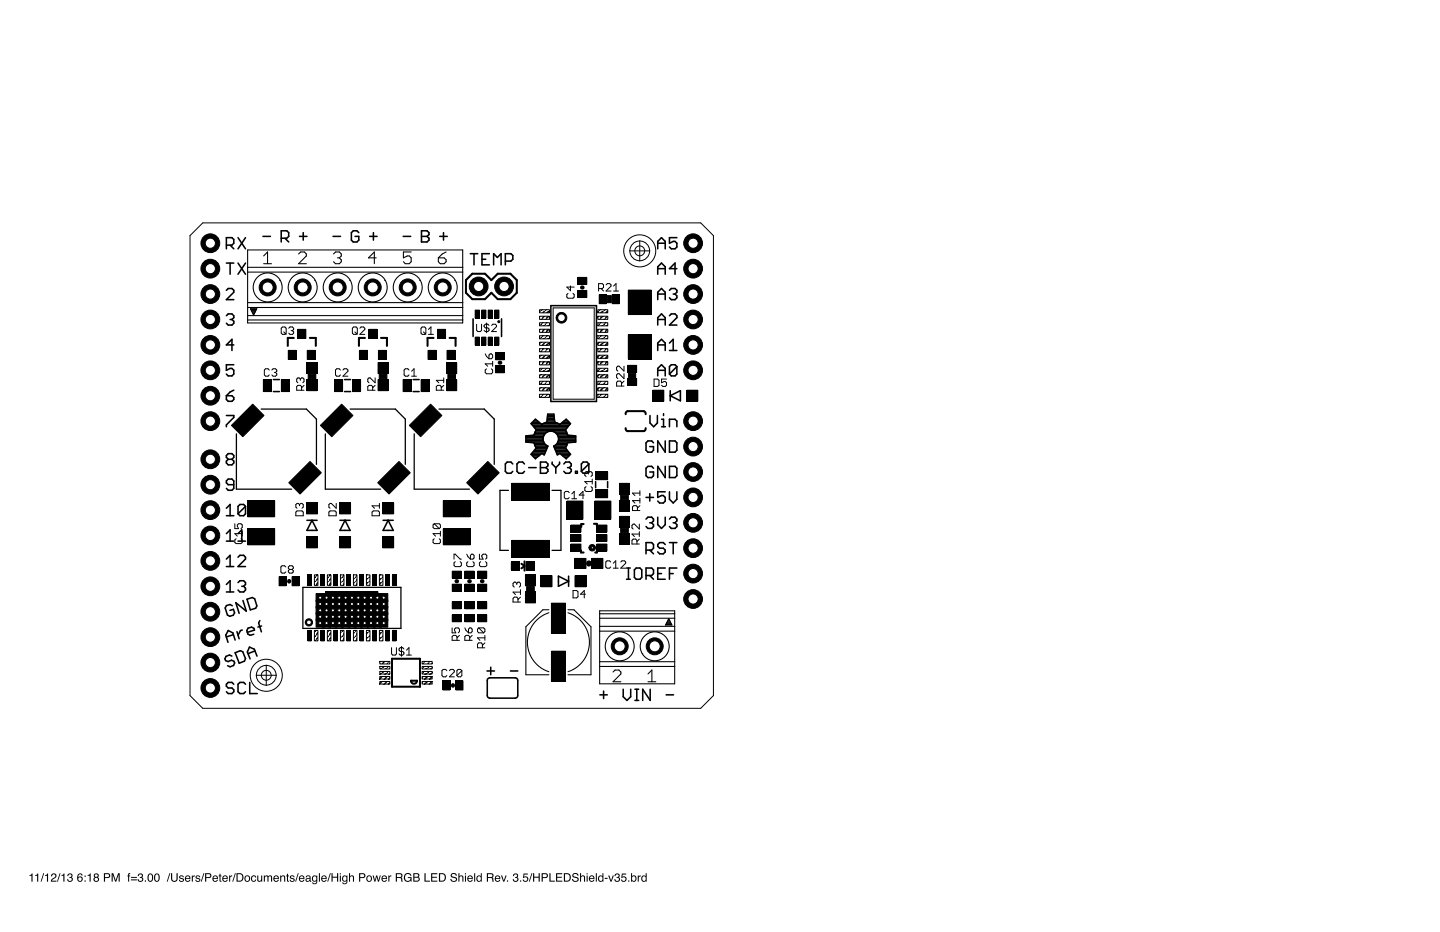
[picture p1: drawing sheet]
<svg xmlns="http://www.w3.org/2000/svg" width="432mm" height="279mm" viewBox="0 0 432 279" stroke-linecap="round" stroke-linejoin="round" font-family="sans-serif">
<path d="M8.8 262.3l1-.5v2.5h-.4v-1.7h-.6zM10.6 262.3l.9-.5v2.5h-.4v-1.7h-.5zM13 261.8h.2l-.8 2.5h-.2zM13.5 262.3l.9-.5v2.5h-.3v-1.7h-.6zM15.6 262a.85 .85 0 0 1 1.3 .4 .85 .85 0 0 1-.8 1.1l-.5 .5h1.3v.3h-1.7a2.08 2.08 0 0 1 1.4-1.5 .49 .49 0 0 0-.5-.7 .49 .49 0 0 0-.5 .6h-.3zM17.9 261.8h.3l-.8 2.5h-.3zM18.4 262.3l.9-.5v2.5h-.3v-1.7h-.6zM20.5 262a.71 .71 0 0 1 1-.1 .71 .71 0 0 1-.1 1.1 .82 .82 0 0 1-.1 1.4 .82 .82 0 0 1-1.2-.9h.4a.54 .54 0 0 0 .4 .7 .54 .54 0 0 0 .6-.6 .54 .54 0 0 0-.7-.4v-.3a.46 .46 0 0 0 .6-.3 .46 .46 0 0 0-.4-.6 .46 .46 0 0 0-.5 .5v.1h-.3zM23.5 262a.73 .73 0 0 1 .8-.2 .73 .73 0 0 1 .5 .7h-.3a.58 .58 0 0 0-.9-.3 .58 .58 0 0 0-.2 .8 .84 .84 0 0 1 1.4 .3 .84 .84 0 0 1-.7 1.2 .84 .84 0 0 1-.9-.9v-.9zM23.5 263.5a.53 .53 0 0 0 1 0 .53 .53 0 0 0-1 0zM25.3 262.5h.4v.4h-.4zM25.3 263.9h.4v.4h-.4zM26.3 262.3l.9-.5v2.5h-.3v-1.7h-.6zM28.4 262.5a.45 .45 0 0 0 .9 0 .45 .45 0 0 0-.9 0zM28.4 263.6a.51 .51 0 0 0 1 0 .51 .51 0 0 0-1 0zM28.3 262a.7 .7 0 0 1 1.1-.1 .7 .7 0 0 1-.1 1.1 .77 .77 0 0 1 .2 1.1 .77 .77 0 0 1-1.2 0 .77 .77 0 0 1 .1-1.1l-.3-.5zM31.2 261.8h1.1a.73 .73 0 0 1 .7 .7 .73 .73 0 0 1-.7 .7h-.8v1.1h-.3zM31.5 262.1v.8h.7a.45 .45 0 0 0 .5-.4 .45 .45 0 0 0-.5-.4zM33.5 261.8h.5l.7 2.1 .7-2.1h.5v2.5h-.3v-2.1l-.7 2.1h-.4l-.7-2.1v2.1h-.3zM38.5 261.9l.5-.2-.3 .5 .3 .5h-.3v1.6h-.3v-1.6h-.2zM39.3 262.9h1.8v.3h-1.8zM39.3 263.6h1.8v.3h-1.8zM41.6 262a.71 .71 0 0 1 1-.1 .71 .71 0 0 1 0 1.1 .82 .82 0 0 1-.2 1.4 .82 .82 0 0 1-1.2-.9h.4a.54 .54 0 0 0 .5 .7 .54 .54 0 0 0 .5-.6 .54 .54 0 0 0-.7-.4v-.3a.46 .46 0 0 0 .6-.3 .46 .46 0 0 0-.3-.6 .46 .46 0 0 0-.6 .5v.1h-.3zM43.4 263.9h.4v.4h-.4zM44.6 262a.99 .99 0 0 1 1.2 .2 .99 .99 0 0 1 .1 1.2 .89 .89 0 0 1-1 1 .89 .89 0 0 1-.7-1.3zM44.8 262.2l-.1 .2a1.07 1.07 0 0 0 .5 1.7 1.3 1.3 0 0 0-.1-2zM46.6 262a.99 .99 0 0 1 1.2 .2 .99 .99 0 0 1 .1 1.2 .89 .89 0 0 1-1 1 .89 .89 0 0 1-.7-1.3zM46.8 262.2l-.1 .2a1.07 1.07 0 0 0 .5 1.7 1.3 1.3 0 0 0-.1-2zM50.8 261.8h.3l-.8 2.5h-.3zM51.3 261.8h.3v1.5a.65 .65 0 0 0 .7 .8 .65 .65 0 0 0 .6-.8v-1.5h.4v1.4a1.01 1.01 0 0 1-1 1.2 1.01 1.01 0 0 1-1-1.2zM53.9 262.6a.74 .74 0 0 1 1.2 .4h-.3a.39 .39 0 0 0-.4-.3 .39 .39 0 0 0-.3 .3l.1 .2a.7 .7 0 0 1 1 .8 .7 .7 0 0 1-1.2 .3l-.3-.6h.3a.39 .39 0 0 0 .4 .5 .39 .39 0 0 0 .3-.6 .67 .67 0 0 1-.8-.2 .67 .67 0 0 1 0-.8zM55.7 262.7a.85 .85 0 0 1 1-.2 .85 .85 0 0 1 .4 1h-1.3a.53 .53 0 0 0 .4 .6 .53 .53 0 0 0 .6-.4h.3a.93 .93 0 0 1-1.4 .5 .93 .93 0 0 1 0-1.5zM55.9 262.8l-.1 .4h1l-.3-.5zM57.5 262.5h.3v.3l.6-.4v.4l-.5 .3-.1 1.2h-.3zM58.8 262.6a.74 .74 0 0 1 1.2 .4h-.3a.39 .39 0 0 0-.4-.3 .39 .39 0 0 0-.3 .3l.1 .2a.7 .7 0 0 1 1 .8 .7 .7 0 0 1-1.2 .3l-.3-.6h.3a.39 .39 0 0 0 .4 .5 .39 .39 0 0 0 .3-.6 .67 .67 0 0 1-.8-.2 .67 .67 0 0 1 0-.8zM61 261.8h.3l-.8 2.5h-.3zM61.5 261.8h1.1a.73 .73 0 0 1 .8 .7 .73 .73 0 0 1-.8 .7h-.8v1.1h-.3zM61.8 262.1v.8h.7a.45 .45 0 0 0 .5-.4 .45 .45 0 0 0-.5-.4zM63.9 262.7a.85 .85 0 0 1 1.1-.2 .85 .85 0 0 1 .4 1h-1.4a.53 .53 0 0 0 .4 .6 .53 .53 0 0 0 .6-.4h.3a.93 .93 0 0 1-1.4 .5 .93 .93 0 0 1 0-1.5zM64.2 262.8l-.2 .4h1.1l-.4-.5zM65.8 261.9h.3v.6h.3v.2h-.3v1.2l.3 .4-.6-.2v-1.4h-.2v-.2h.2zM66.9 262.7a.85 .85 0 0 1 1-.2 .85 .85 0 0 1 .4 1h-1.3a.53 .53 0 0 0 .4 .6 .53 .53 0 0 0 .6-.4h.3a.93 .93 0 0 1-1.4 .5 .93 .93 0 0 1 0-1.5zM67.1 262.8l-.1 .4h1l-.3-.5zM68.7 262.5h.3v.3l.6-.4v.4l-.6 .3v1.2h-.3zM70.5 261.8h.2l-.8 2.5h-.3zM71.3 262.1v1.9h.6a.99 .99 0 0 0 .8-1 .99 .99 0 0 0-.8-.9zM70.9 261.8h1a1.29 1.29 0 0 1 1.1 1.2 1.29 1.29 0 0 1-1.1 1.3h-1zM73.8 262.8a.66 .66 0 0 0-.2 .9 .66 .66 0 0 0 1 .2 .67 .67 0 0 0 .1-.9 .67 .67 0 0 0-.9-.2zM73.3 263.4a.95 .95 0 0 1 1.9 0 .95 .95 0 0 1-1.9 0zM75.5 262.7a.76 .76 0 0 1 .8-.3 .76 .76 0 0 1 .5 .7h-.3a.58 .58 0 0 0-.8-.2 .58 .58 0 0 0-.1 .9 .46 .46 0 0 0 .5 .3 .46 .46 0 0 0 .4-.4h.3a.87 .87 0 0 1-1.2 .5 .87 .87 0 0 1-.2-1.3zM77.1 262.5h.4v1.2a.47 .47 0 0 0 .6 .4 .47 .47 0 0 0 .2-.7v-.9h.3v1.8h-.3v-.3a.64 .64 0 0 1-.7 .3 .64 .64 0 0 1-.5-.6zM79.1 262.5h.3v.2a.6 .6 0 0 1 1.1 0 .62 .62 0 0 1 .7-.3 .62 .62 0 0 1 .4 .7v1.2h-.3v-1.3a.4 .4 0 0 0-.5-.3 .4 .4 0 0 0-.3 .5v1.1h-.3v-1.2a.42 .42 0 0 0-.5-.4 .42 .42 0 0 0-.3 .6v1h-.3zM82.2 262.7a.85 .85 0 0 1 1-.2 .85 .85 0 0 1 .4 1h-1.3a.53 .53 0 0 0 .4 .6 .53 .53 0 0 0 .6-.4h.3a.93 .93 0 0 1-1.4 .5 .93 .93 0 0 1 0-1.5zM82.4 262.8l-.1 .4h1l-.3-.5zM84 262.5h.3v.2a.66 .66 0 0 1 .8-.3 .66 .66 0 0 1 .4 .7v1.2h-.3v-1.2a.46 .46 0 0 0-.5-.4 .46 .46 0 0 0-.4 .6v1h-.3zM86 261.9h.4v.6h.3v.2h-.3v1.2l.3 .4-.6-.2-.1-1.4h-.2v-.2h.2zM87.1 262.6a.74 .74 0 0 1 1.2 .4h-.3a.39 .39 0 0 0-.4-.3 .39 .39 0 0 0-.3 .3l.1 .2a.7 .7 0 0 1 1 .8 .7 .7 0 0 1-1.2 .3l-.3-.6h.3a.39 .39 0 0 0 .4 .5 .39 .39 0 0 0 .3-.6 .67 .67 0 0 1-.8-.2 .67 .67 0 0 1 0-.8zM89.3 261.8h.3l-.8 2.5h-.3zM89.9 262.7a.85 .85 0 0 1 1-.2 .85 .85 0 0 1 .4 1h-1.4a.53 .53 0 0 0 .4 .6 .53 .53 0 0 0 .7-.4h.3a.93 .93 0 0 1-1.5 .5 .93 .93 0 0 1 .1-1.5zM90.1 262.8l-.1 .4h1l-.4-.5zM92 263.7a.44 .44 0 0 0 .5 .4 .44 .44 0 0 0 .3-.7zM91.8 262.7a.8 .8 0 0 1 1.3 .2v1.1l.2 .3h-.3l-.2-.2a.62 .62 0 0 1-1 .2 .62 .62 0 0 1 .4-1l.6-.2a.42 .42 0 0 0-.4-.4 .42 .42 0 0 0-.4 .3h-.3zM93.8 262.7l.5-.3 .6 .3v-.2h.2v1.7a.81 .81 0 0 1-.6 .9 .81 .81 0 0 1-.9-.6h.3a.53 .53 0 0 0 .7 .3 .53 .53 0 0 0 .2-.7 .84 .84 0 0 1-1.1 0 .84 .84 0 0 1-.1-1.2zM94 262.8a.61 .61 0 0 0-.1 .9 .61 .61 0 0 0 .9 .1 .62 .62 0 0 0 0-.8 .62 .62 0 0 0-.8-.2zM95.6 261.8h.3v2.5h-.3zM96.5 262.7a.85 .85 0 0 1 1.1-.2 .85 .85 0 0 1 .4 1h-1.4a.53 .53 0 0 0 .4 .6 .53 .53 0 0 0 .7-.4h.3a.93 .93 0 0 1-1.5 .5 .93 .93 0 0 1 0-1.5zM96.8 262.8l-.2 .4h1.1l-.4-.5zM98.9 261.8h.3l-.8 2.5h-.3zM99.4 261.8h.3v1h1.4v-1h.3v2.5h-.3v-1.2h-1.4v1.2h-.3zM101.9 262.5h.3v1.8h-.3zM101.9 261.8h.3v.3h-.3zM102.8 262.7l.5-.3 .6 .3v-.2h.3v1.7a.81 .81 0 0 1-.6 .9 .81 .81 0 0 1-1-.6h.3a.53 .53 0 0 0 .8 .3 .53 .53 0 0 0 .2-.7 .84 .84 0 0 1-1.2 0 .84 .84 0 0 1 0-1.2zM103 262.8a.61 .61 0 0 0-.1 .9 .61 .61 0 0 0 .9 .1 .62 .62 0 0 0 0-.8 .62 .62 0 0 0-.8-.2zM104.7 261.8h.3v.9a.65 .65 0 0 1 .7-.3 .65 .65 0 0 1 .5 .7v1.2h-.4v-1.2a.46 .46 0 0 0-.5-.4 .46 .46 0 0 0-.3 .6v1h-.3zM107.7 261.8h1.1a.73 .73 0 0 1 .8 .7 .73 .73 0 0 1-.8 .7h-.8v1.1h-.3zM108 262.1v.8h.7a.45 .45 0 0 0 .5-.4 .45 .45 0 0 0-.5-.4zM110.4 262.8a.66 .66 0 0 0-.2 .9 .66 .66 0 0 0 .9 .2 .67 .67 0 0 0 .1-.9 .67 .67 0 0 0-.8-.2zM109.8 263.4a.95 .95 0 0 1 1.9 0 .95 .95 0 0 1-1.9 0zM111.7 262.5h.4l.3 1.4 .4-1.4h.3l.4 1.4 .4-1.4h.3l-.6 1.8h-.3l-.4-1.4-.3 1.4h-.3zM114.6 262.7a.85 .85 0 0 1 1-.2 .85 .85 0 0 1 .5 1h-1.4a.53 .53 0 0 0 .4 .6 .53 .53 0 0 0 .6-.4h.3a.93 .93 0 0 1-1.4 .5 .93 .93 0 0 1 0-1.5zM114.9 262.8l-.2 .4h1l-.3-.5zM116.4 262.5h.3v.3l.6-.4v.4l-.5 .3v1.2h-.4zM119 262.1v.8h.8a.44 .44 0 0 0 .5-.4 .44 .44 0 0 0-.4-.4zM118.7 261.8h1.2a.69 .69 0 0 1 .8 .4 .69 .69 0 0 1-.4 .9l.3 .2 .2 1h-.4l-.2-.9-.4-.2h-.8v1.1h-.3zM121.4 262.1a1.13 1.13 0 0 1 2 .4h-.4a.88 .88 0 0 0-1.2-.4 .88 .88 0 0 0-.3 1.2 .81 .81 0 0 0 .8 .8 .81 .81 0 0 0 .8-.9h-.8v-.2h1.1v1.3h-.2l-.1-.3a1.27 1.27 0 0 1-1.8-.1 1.27 1.27 0 0 1 .1-1.8zM124.3 262.1v.7h.6a.41 .41 0 0 0 .5-.4 .41 .41 0 0 0-.5-.3zM124.3 263.1v.9h.7a.46 .46 0 0 0 .5-.5 .46 .46 0 0 0-.5-.4zM123.9 261.8h1.1a.63 .63 0 0 1 .7 .4 .63 .63 0 0 1-.3 .7 .72 .72 0 0 1 .5 .9 .72 .72 0 0 1-.9 .5h-1.1zM127.3 261.8h.3v2.2h1.3v.3h-1.6zM129.3 261.8h1.8v.3h-1.5v.8h1.4v.2h-1.4v.9h1.6v.3h-1.9zM132 262.1v1.9h.6a.99 .99 0 0 0 .8-1 .99 .99 0 0 0-.8-.9zM131.6 261.8h1a1.29 1.29 0 0 1 1.1 1.2 1.29 1.29 0 0 1-1.1 1.3h-1zM135.4 261.9a1 1 0 0 1 1.6 .6h-.3a.55 .55 0 0 0-.7-.5 .55 .55 0 0 0-.4 .7h.1a1.1 1.1 0 0 1 1.3 1.2 1.08 1.08 0 0 1-1.1 .5 1.08 1.08 0 0 1-.9-.9h.4a.63 .63 0 0 0 .7 .6 .63 .63 0 0 0 .5-.7l-.2-.1a1.04 1.04 0 0 1-1.2-1zM137.5 261.8h.3v.9a.65 .65 0 0 1 .7-.3 .65 .65 0 0 1 .5 .7v1.2h-.4v-1.2a.46 .46 0 0 0-.5-.4 .46 .46 0 0 0-.3 .6v1h-.3zM139.4 262.5h.3v1.8h-.3zM139.4 261.8h.3v.3h-.3zM140.3 262.7a.85 .85 0 0 1 1.1-.2 .85 .85 0 0 1 .4 1h-1.4a.53 .53 0 0 0 .4 .6 .53 .53 0 0 0 .7-.4h.3a.93 .93 0 0 1-1.5 .5 .93 .93 0 0 1 0-1.5zM140.6 262.8l-.2 .4h1.1l-.4-.5zM142.2 261.8h.3v2.5h-.3zM143.3 262.9a.62 .62 0 0 0-.1 .9 .62 .62 0 0 0 .9 0 .61 .61 0 0 0 0-.9 .61 .61 0 0 0-.8 0zM143.2 262.6l.6-.2 .4 .3v-.9h.3v2.5h-.3v-.2a.85 .85 0 0 1-1.2 0 .85 .85 0 0 1-.1-1.2zM146.3 262.1v.8h.8a.44 .44 0 0 0 .5-.4 .44 .44 0 0 0-.4-.4zM146 261.8h1.2a.69 .69 0 0 1 .8 .4 .69 .69 0 0 1-.4 .9l.3 .2 .2 1h-.4l-.1-.9-.5-.2h-.8v1.1h-.3zM148.6 262.7a.85 .85 0 0 1 1-.2 .85 .85 0 0 1 .4 1h-1.3a.53 .53 0 0 0 .4 .6 .53 .53 0 0 0 .6-.4h.3a.93 .93 0 0 1-1.4 .5 .93 .93 0 0 1 0-1.5zM148.9 262.8l-.2 .4h1l-.3-.5zM150.2 262.5h.4l.5 1.5 .5-1.5h.3l-.7 1.8h-.3zM152 263.9h.4v.4h-.4zM154.1 262a.71 .71 0 0 1 1.1-.1 .71 .71 0 0 1-.1 1.1 .82 .82 0 0 1-.2 1.4 .82 .82 0 0 1-1.1-.9h.3a.54 .54 0 0 0 .5 .7 .54 .54 0 0 0 .5-.6 .54 .54 0 0 0-.7-.4v-.3a.46 .46 0 0 0 .6-.3 .46 .46 0 0 0-.3-.6 .46 .46 0 0 0-.6 .5v.1h-.3zM155.9 263.9h.4v.4h-.4zM157 261.9h1.3v.3h-1.1l-.1 .7a.85 .85 0 0 1 1.2 .4 .85 .85 0 0 1-.5 1.1 .85 .85 0 0 1-1.1-.7h.4a.55 .55 0 0 0 .8 .2 .55 .55 0 0 0 0-.8 .55 .55 0 0 0-.8 .1h-.3zM159.4 261.8h.2l-.8 2.5h-.2zM159.8 261.8h.4v1h1.3v-1h.4v2.5h-.4v-1.2h-1.3v1.2h-.4zM162.4 261.8h1.2a.73 .73 0 0 1 .7 .7 .73 .73 0 0 1-.7 .7h-.8v1.1h-.4zM162.8 262.1v.8h.6a.45 .45 0 0 0 .6-.4 .45 .45 0 0 0-.6-.4zM164.7 261.8h.4v2.2h1.3v.3h-1.7zM166.7 261.8h1.9v.3h-1.5v.8h1.4v.2h-1.4v.9h1.5v.3h-1.9zM169.4 262.1v1.9h.6a.99 .99 0 0 0 .8-1 .99 .99 0 0 0-.8-.9zM169.1 261.8h1a1.29 1.29 0 0 1 1.1 1.2 1.29 1.29 0 0 1-1.1 1.3h-1zM171.8 261.9a1 1 0 0 1 1.7 .6h-.4a.55 .55 0 0 0-.6-.5 .55 .55 0 0 0-.4 .7h.1a1.1 1.1 0 0 1 1.3 1.2 1.08 1.08 0 0 1-1.1 .5 1.08 1.08 0 0 1-.9-.9h.3a.63 .63 0 0 0 .7 .6 .63 .63 0 0 0 .6-.7l-.2-.1a1.04 1.04 0 0 1-1.3-1zM173.9 261.8h.3v.9a.65 .65 0 0 1 .8-.3 .65 .65 0 0 1 .4 .7v1.2h-.3v-1.2a.46 .46 0 0 0-.5-.4 .46 .46 0 0 0-.4 .6v1h-.3zM175.9 262.5h.3v1.8h-.3zM175.9 261.8h.3v.3h-.3zM176.8 262.7a.85 .85 0 0 1 1.1-.2 .85 .85 0 0 1 .4 1h-1.4a.53 .53 0 0 0 .4 .6 .53 .53 0 0 0 .6-.4h.3a.93 .93 0 0 1-1.4 .5 .93 .93 0 0 1 0-1.5zM177.1 262.8l-.2 .4h1l-.3-.5zM178.7 261.8h.3v2.5h-.3zM179.8 262.9a.62 .62 0 0 0-.1 .9 .62 .62 0 0 0 .9 0 .61 .61 0 0 0 0-.9 .61 .61 0 0 0-.8 0zM179.7 262.6l.6-.2 .3 .3v-.9h.3v2.5h-.2v-.2a.85 .85 0 0 1-1.2 0 .85 .85 0 0 1-.1-1.2zM181.3 263.2h.9v.3h-.9zM182.4 262.5h.3l.5 1.5 .5-1.5h.4l-.7 1.8h-.3zM184.5 262a.71 .71 0 0 1 1.1-.1 .71 .71 0 0 1-.1 1.1 .82 .82 0 0 1-.2 1.4 .82 .82 0 0 1-1.1-.9h.3a.54 .54 0 0 0 .5 .7 .54 .54 0 0 0 .6-.6 .54 .54 0 0 0-.7-.4v-.3a.46 .46 0 0 0 .6-.3 .46 .46 0 0 0-.4-.6 .46 .46 0 0 0-.5 .5v.1h-.3zM186.5 261.9h1.3v.3h-1.1l-.1 .7a.85 .85 0 0 1 1.2 .4 .85 .85 0 0 1-.6 1.1 .85 .85 0 0 1-1-.7h.3a.55 .55 0 0 0 .8 .2 .55 .55 0 0 0 .1-.8 .55 .55 0 0 0-.8 .1h-.3zM188.4 263.9h.3v.4h-.3zM189.2 261.8h.3v.9a.85 .85 0 0 1 1.4 .7 .85 .85 0 0 1-1.4 .7v.2h-.3zM189.7 262.8a.64 .64 0 0 0-.2 .9 .64 .64 0 0 0 .9 .2 .65 .65 0 0 0 .1-.9 .65 .65 0 0 0-.8-.2zM191.2 262.5h.3v.3l.6-.4v.4l-.5 .3-.1 1.2h-.3zM192.7 262.9a.62 .62 0 0 0-.1 .9 .62 .62 0 0 0 1 0 .61 .61 0 0 0 0-.9 .61 .61 0 0 0-.9 0zM192.6 262.6l.7-.2 .3 .3v-.9h.3v2.5h-.3v-.2a.85 .85 0 0 1-1.2 0 .85 .85 0 0 1 0-1.2z" fill-rule="evenodd" fill="#000"/>
<g fill="#000" stroke="#000" stroke-width=".3">
<path d="M89.3 98.7h2.4v2.8h-2.4zM110.6 98.7h2.5v2.8h-2.5zM131.2 98.7h2.4v2.8h-2.4zM142.5 93h1.3v2.4h-1.3zM144.4 93h1.3v2.4h-1.3zM146.4 93h1.3v2.4h-1.3zM148.3 93h1.3v2.4h-1.3zM161.8 92.9h3v.9h-3zM161.8 94.8h3v.9h-3zM161.8 96.8h3v.9h-3zM161.8 98.7h3v.9h-3zM173.2 83.2h2.8v2.1h-2.8z"/>
<path d="M173.2 87.1h2.8v2.1h-2.8zM179.3 98.7h2.9v.9h-2.9zM179.3 96.8h2.9v.9h-2.9zM179.3 94.8h2.9v.9h-2.9zM179.3 92.9h2.9v.9h-2.9zM179.7 88.3h2.1v2.7h-2.1zM182.1 88.6h1.2v2.1h-1.2zM183.6 88.3h2.1v2.7h-2.1zM188.4 87h6.9v7.3h-6.9zM189.9 90.9h3.8v1.9h-3.8zM189.9 88.5h3.8v1.9h-3.8zM79 113.8h2.4v3.6h-2.4z"/>
<path d="M84.4 113.8h2.4v3.6h-2.4zM86.4 105.1h2.5v2.7h-2.5zM92.1 113.8h3v3.3h-3zM92.1 108.7h3v3.3h-3zM92.1 105.1h2.5v2.7h-2.5zM92.4 112.2h2.3v1.4h-2.3zM100.3 113.8h2.4v3.6h-2.4zM105.7 113.8h2.4v3.6h-2.4zM107.8 105.1h2.4v2.7h-2.4zM113.4 113.8h3v3.3h-3zM113.4 108.7h3v3.3h-3zM113.5 105.1h2.4v2.7h-2.4z"/>
<path d="M113.7 112.2h2.3v1.4h-2.3zM120.9 113.8h2.4v3.6h-2.4zM126.3 113.8h2.4v3.6h-2.4zM128.4 105.1h2.4v2.7h-2.4zM133.9 113.8h3v3.3h-3zM133.9 108.7h3v3.3h-3zM134 105.1h2.5v2.7h-2.5zM134.3 112.2h2.3v1.4h-2.3zM142.5 101.1h1.3v2.4h-1.3zM144.4 101.1h1.3v2.4h-1.3zM146.4 101.1h1.3v2.4h-1.3zM148.3 101.1h1.3v2.4h-1.3z"/>
<path d="M148.6 109.6h2.7v2.1h-2.7zM148.6 105.7h2.7v2.1h-2.7zM161.8 100.6h3v1h-3zM161.8 102.6h3v.9h-3zM161.8 104.5h3v1h-3zM161.8 106.5h3v.9h-3zM161.8 108.5h3v.9h-3zM161.8 110.4h3v.9h-3zM161.8 112.4h3v.9h-3zM161.8 114.3h3v.9h-3zM161.8 116.2h3v1h-3zM161.8 118.2h3v.9h-3z"/>
<path d="M179.3 118.2h2.9v.9h-2.9zM179.3 116.2h2.9v1h-2.9zM179.3 114.3h2.9v.9h-2.9zM179.3 112.4h2.9v.9h-2.9zM179.3 110.4h2.9v.9h-2.9zM179.3 108.5h2.9v.9h-2.9zM179.3 106.5h2.9v.9h-2.9zM179.3 104.5h2.9v1h-2.9zM179.3 102.6h2.9v.9h-2.9zM179.3 100.6h2.9v1h-2.9zM188.2 109.5h2.7v2.2h-2.7zM188.2 113.4h2.7v2.1h-2.7z"/>
<path d="M188.4 100.3h6.9v7.3h-6.9zM188.5 111.9h2.1v1.3h-2.1zM189.9 104.2h3.8v2h-3.8zM189.9 101.8h3.8v1.9h-3.8zM195.7 117h3.4v3.3h-3.4zM206 117h3.3v3.3h-3.3zM69.4 127.5l6.4-6.3 3.4 3.4-6.4 6.3zM96.1 127.5l6.3-6.3 3.4 3.4-6.3 6.3zM122.7 127.5l6.4-6.3 3.4 3.4-6.4 6.3zM74.3 150.1h8.1v4.8h-8.1zM74.3 158.5h8.1v4.8h-8.1zM91.9 150.7h3.3v3.4h-3.3z"/>
<path d="M86.6 144.7l6.4-6.4 3.4 3.4-6.4 6.4zM101.8 150.7h3.3v3.4h-3.3zM114.7 150.7h3.3v3.4h-3.3zM113.3 144.7l6.3-6.4 3.4 3.4-6.4 6.4zM132.9 150.1h8.1v4.8h-8.1zM132.9 158.5h8.1v4.8h-8.1zM146.3 138.3l3.4 3.4-6.4 6.4-3.4-3.4zM153.4 144.9h11.4v5.1h-11.4zM170 150.2h4.8v5.4h-4.8zM171.2 157.4h3v2.1h-3zM178.4 150.2h4.8v5.4h-4.8zM178.6 141.4h3.6v2.4h-3.6z"/>
<path d="M178.6 146.8h3.6v2.4h-3.6zM179 157.4h3v2.1h-3zM185.8 144.9h3v3.3h-3zM185.8 150h3v3.3h-3zM185.8 159.9h3v3.3h-3zM185.8 154.8h3v3.3h-3zM186.1 148.4h2.3v1.4h-2.3zM186.1 158.3h2.3v1.4h-2.3zM83.7 172.9h2.1v2.7h-2.1zM87.6 172.9h2.1v2.7h-2.1zM91.9 160.9h3.3v3.3h-3.3zM92.3 172.3h1.1v3.2h-1.1z"/>
<path d="M94.3 172.3h1v3.2h-1zM96.2 172.3h1.1v3.2h-1.1zM97.7 177.4h15.6v9.6h-15.6zM98.2 172.3h1v3.2h-1zM100.1 172.3h1.1v3.2h-1.1zM101.8 160.9h3.3v3.3h-3.3zM102.1 172.3h1v3.2h-1zM104 172.3h1.1v3.2h-1.1zM106 172.3h1v3.2h-1zM107.9 172.3h1.1v3.2h-1.1zM109.9 172.3h1v3.2h-1zM111.8 172.3h1.1v3.2h-1.1z"/>
<path d="M113.8 172.3h1v3.2h-1zM114.7 160.9h3.3v3.3h-3.3zM115.7 172.3h1.1v3.2h-1.1zM117.7 172.3h1v3.2h-1zM135.6 171.2h2.7v2.2h-2.7zM135.6 175.1h2.7v2.1h-2.7zM139.4 171.2h2.7v2.2h-2.7zM139.4 175.1h2.7v2.1h-2.7zM143.2 171.2h2.7v2.2h-2.7zM143.2 175.1h2.7v2.1h-2.7zM153.3 168.5h2.4v2.4h-2.4zM153.4 162h11.4v5.1h-11.4z"/>
<path d="M157.6 172.3h3v3.3h-3zM157.6 177.4h3v3.3h-3zM157.8 168.5h2.4v2.4h-2.4zM157.9 175.9h2.3v1.3h-2.3zM162.2 172.6h3.3v3.3h-3.3zM171.2 160.3h3v2h-3zM171.2 163.1h3v2.1h-3zM172.4 167.4h3.3v3h-3.3zM172.4 172.6h3.3v3.3h-3.3zM177.5 167.4h3.3v3h-3.3zM179 163.1h3v2.1h-3zM179 160.3h3v2h-3z"/>
<path d="M92.3 189h1.1v3.1h-1.1zM94.3 189h1v3.1h-1zM96.2 189h1.1v3.1h-1.1zM98.2 189h1v3.1h-1zM100.1 189h1.1v3.1h-1.1zM102.1 189h1v3.1h-1zM104 189h1.1v3.1h-1.1zM106 189h1v3.1h-1zM107.9 189h1.1v3.1h-1.1zM109.9 189h1v3.1h-1zM111.8 189h1.1v3.1h-1.1zM113.8 189h1v3.1h-1z"/>
<path d="M113.9 198.3h3v.8h-3zM113.9 199.8h3v.8h-3zM115.7 189h1.1v3.1h-1.1zM117.7 189h1v3.1h-1zM126.6 199.8h3v.8h-3zM126.6 198.3h3v.8h-3zM135.6 180.4h2.7v2.1h-2.7zM135.6 184.3h2.7v2.1h-2.7zM139.4 180.4h2.7v2.1h-2.7zM139.4 184.3h2.7v2.1h-2.7zM143.2 180.4h2.7v2.1h-2.7zM143.2 184.3h2.7v2.1h-2.7z"/>
<path d="M165.4 180.8h4.1v9h-4.1zM165.4 195.2h4.1v9h-4.1zM113.9 201.3h3v.8h-3zM113.9 202.8h3v.8h-3zM113.9 204.3h3v.8h-3zM126.6 204.3h3v.8h-3zM126.6 202.8h3v.8h-3zM126.6 201.3h3v.8h-3zM132.8 204.1h2.1v2.7h-2.1zM136.7 204.1h2.1v2.7h-2.1z"/>
</g>
<g fill="none" stroke="#000" stroke-width=".47">
<path d="M67.9 73.5h1.7l.5-.6v-1.1l-.5-.6h-1.7v3.4M67.9 78.9h2.2M69 78.9v3.3M69 73.5l1.1 1.1M71.4 78.9l2.2 3.3M71.4 71.2l2.2 3.4M73.6 78.9l-2.2 3.3M73.6 71.2l-2.2 3.4M78.8 70.9h2.3M84.3 71.4h1.7l.6-.5v-1.2l-.6-.5h-1.7v3.3M85.4 71.4l1.2 1.1M89.8 70.9h2.3"/>
<path d="M90.9 69.7v2.3M99.9 70.9h2.2M107.6 69.7l-.6-.5h-1.1l-.5 .5v2.3l.5 .5h1.1l.6-.5v-1.1h-1.1M110.8 70.9h2.3M112 69.7v2.3M120.9 70.9h2.2M126.4 69.2h1.7l.5 .5v.6l-.5 .6 .5 .5v.6l-.5 .5h-1.7zM126.4 70.9h1.7M131.9 70.9h2.2M133 69.7v2.3M141 76.1h2.3M142.1 76.1v3.3"/>
<path d="M144.5 77.7h1.1M146.7 76.1h-2.2v3.3h2.2M148 79.4v-3.3l1.1 1.1 1.2-1.1v3.3M151.5 78.3h1.7l.6-.6v-1.1l-.6-.5h-1.7v3.3M197.2 74.6v-2.2l1.2-1.2 1.1 1.2v2.2M197.2 72.9h2.3M203 71.2h-2.3v1.7l1.2-.5h.5l.6 .5v1.1l-.6 .6h-1.1l-.6-.6M67.9 94.7l.5-.6h1.2l.5 .6v.5l-.5 .6M67.9 87l.5-.5h1.2l.5 .5v.6l-2.2 2.2h2.2M69 95.8h.6M69.6 95.8l.5 .5v.6l-.5 .6h-1.2l-.5-.6M141.9 95.6v5.3"/>
<path d="M150.4 95.6v5.3M165.2 91.6h13.7v28.8h-13.7zM189.1 87.5l.5-.2h4.5l.5 .3 .2 .6v4.8l-.2 .6-.5 .3h-4.5l-.5-.2-.3-.7v-4.8zM197.2 82.2v-2.2l1.2-1.1 1.1 1.1v2.2M197.2 89.8v-2.2l1.2-1.1 1.1 1.1v2.2M197.2 97.5v-2.3l1.2-1.1 1.1 1.1v2.3M197.2 95.8h2.3M197.2 88.2h2.3M197.2 80.5h2.3M200.7 87l.6-.5h1.1l.6 .5v.6l-.6 .6M200.7 94.7l.6-.6h1.1l.6 .6v.5l-2.3 2.3h2.3M201.9 88.2h.5"/>
<path d="M202.4 88.2l.6 .5v.6l-.6 .5h-1.1l-.6-.5M203 80.5h-2.3l1.7-1.6v3.3M67.9 118.6h1.7l.5 .6v.6l-.5 .5h-1.2l-.5-.5zM70.1 109.3h-2.2v1.7l1.1-.6h.6l.5 .6v1.1l-.5 .6h-1.2l-.5-.6M70.1 103.4h-2.2l1.7-1.7v3.4M70.1 117l-1.1 .5-1.1 1.1M82 117.4h1.8M82 113.8h1.8M103.3 117.4h1.8M103.3 113.8h1.8M123.9 117.4h1.8M123.9 113.8h1.8"/>
<path d="M189.1 100.9l.5-.2h4.5l.5 .3 .2 .6v4.8l-.2 .6-.5 .3h-4.5l-.5-.2-.3-.7v-4.8zM197.2 105.1v-2.3l1.2-1.1 1.1 1.1v2.3M197.2 112.7v-2.3l1.2-1.1 1.1 1.1v2.3M197.2 111h2.3M197.2 103.4h2.3M200.7 102.8l1.2-1.1v3.4M200.7 105.1h2.3M201 118.6l3-1.5v3.1zM201 117.1v3.1M203 109.9l-.6-.6h-1.1l-.6 .6v2.2M203 109.9v2.2l-.6 .6h-1.1l-.6-.6M203 109.9l-2.3 2.2"/>
<path d="M67.9 124.6h2.2v.5l-2.2 2.3v.5M68.4 137.7l-.5-.6v-.5l.5-.6h1.2l.5 .6v.5l-.5 .6M68.4 137.7l-.5 .5v.6l.5 .6h1.2l.5-.6v-.6l-.5-.5M68.4 137.7h1.2M153.8 139.1l-.6-.6h-1.1l-.6 .6v2.2l.6 .6h1.1l.6-.6M157.3 139.1l-.6-.6h-1.1l-.6 .6v2.2l.6 .6h1.1l.6-.6M157.7 132.5h5.3M157.7 132.1h5.2M157.7 131.6h5.1M157.7 131.2h5.2M157.7 130.8h5.3M159.3 136.2h2.8"/>
<path d="M159.3 127h2.9M159.6 135.8h3.8M159.6 126.6h2.1M159.7 127.5h11M159.7 136.7h1.9M159.9 135.4h3.7M160 127.9h10.3M160 126.2h1.2M160.1 137.1h1M160.1 130.4h3.1M160.2 132.9h3M160.3 135h3.5"/>
<path d="M160.3 130h3.2M160.3 133.3h3.3M160.3 128.3h9.7M160.4 129.5h3.6M160.4 125.8h.3M160.5 133.7h3.7M160.5 137.5h.1M160.6 134.6h3.3M160.7 129.1h9M160.7 128.7h9M160.7 134.2h3.4M162.1 138.5h1.6l.6 .6v.5l-.6 .6 .6 .6v.5l-.6 .6h-1.6z"/>
<path d="M162.8 127h4.8M163 136.2h.2M163 132.5l.2 .4M163.2 132.9l1.1 .9M163.8 126.6h2.7M164 126.2h2.3M164.1 125.8h2.1M164.1 125.4h2.1M164.2 124.9h2M164.2 124.5h1.9M164.3 133.8l-1.1 2.6-.8-.4-1.9 1.5M165.6 138.5v.6l1.1 1.1"/>
<path d="M166.1 133.7h3.7M166.2 134.2h3.4M166.3 129.5a2.33 2.33 0 0 1 1.2 2.2 2.33 2.33 0 0 1-1.4 2.1l1 2.6 .8-.4 1.9 1.5M166.3 129.5a2.34 2.34 0 0 0-2.7 .4 2.34 2.34 0 0 0-.6 2.6M166.3 129.5h3.6M166.4 134.6h3.3M166.6 135h3.5M166.7 133.3h3.3M166.8 135.4h3.6M166.8 130h3.2M166.9 135.8h3.9M167.1 136.2h.3"/>
<path d="M167.1 132.9h3M167.2 130.4h3M167.3 132.5h5.3M167.4 130.8h5.2M167.4 132.1h5.2M167.5 131.2h5.1M167.5 131.6h5.1M167.8 138.5v.6l-1.1 1.1M168.1 127h2.9M168.2 136.2h2.8M168.6 126.6h2.1M168.7 136.7h1.9"/>
<path d="M169.1 139.1l.5-.6h1.2l.5 .6v.5l-.5 .6M169.1 126.2h1.2M169.3 137.1h.9M169.7 125.8h.2M169.8 137.5h.1M171.1 136.2l-1.3 1.3M171.1 136.2l-1.6-1.9 .7-1.5 2.4-.3v-1.8l-2.4-.3-.7-1.5 1.6-1.9-1.3-1.3-1.9 1.5-1.6-.6-.2-2.5h-1.8l-.3 2.5-1.6 .6-1.9-1.5-1.2 1.3 1.5 1.9-.7 1.5-2.4 .3v1.8l2.4 .3 .7 1.5-1.5 1.9 1.2 1.3M176.6 139.1l-.6-.6h-1.1l-.6 .6v2.2M176.6 139.1v2.2l-.6 .6h-1.1l-.6-.6M176.6 139.1l-2.3 2.2M194.9 124.6v2.2l1.1 1.1 1.1-1.1v-2.2M196 132.8l-.6-.6h-1.1l-.6 .6v2.2l.6 .6h1.1l.6-.6v-1.1h-1.2"/>
<path d="M198.4 125.7h.6v2.2M198.4 127.9h1.1M199 124v.6M199.5 132.2v3.4l-2.3-3.4v3.4M199.5 139.8v3.4l-2.3-3.4v3.4M200.7 139.8h1.7l.6 .6v2.2l-.6 .6h-1.7zM200.7 127.9v-2.2h1.7l.6 .6v1.6M200.7 132.2h1.7l.6 .6v2.2l-.6 .6h-1.7zM67.9 152.4l1.1-1.2v3.4M67.9 160l1.1-1.1v3.3M67.9 154.6h2.2M70.1 145.3h-1.7l-.5-.6v-.5l.5-.6h1.2l.5 .6v2.2l-.5 .6h-1.2l-.5-.6"/>
<path d="M71.4 160l1.1-1.1v3.3M73.6 151.8v2.2l-.5 .6h-1.2l-.5-.6M73.6 151.8l-.5-.6h-1.2l-.5 .6v2.2M73.6 151.8l-2.2 2.2M92 156h3.1M93.6 156l1.5 3h-3.1zM101.9 156h3.1M103.5 156l1.5 3h-3.1zM114.9 156h3M116.4 156l1.5 3h-3zM158.5 140.2h2.3M162.1 140.2h1.6"/>
<path d="M166.7 140.2v1.7M170.2 140.2h.6M170.8 140.2l.5 .6v.5l-.5 .6h-1.2l-.5-.6M172.6 141.3h.5v.6h-.5zM178.6 144.4v1.8M182.2 144.4v1.8M193.7 155.6l.6-.6h1.1l.6 .6v.6l-.6 .5M193.7 149.1h2.3M194.8 148v2.2M194.8 156.7h.6M195.4 156.7l.6 .6v.5l-.6 .6h-1.1l-.6-.6M196 140.4l-.6-.6h-1.1l-.6 .6v2.2l.6 .6h1.1l.6-.6v-1.1h-1.2"/>
<path d="M197.2 155v2.3l1.2 1.1 1.1-1.1v-2.3M199.5 147.4h-2.3v1.7l1.2-.6h.5l.6 .6v1.1l-.6 .6h-1.1l-.6-.6M200.7 147.4v2.3l1.2 1.1 1.1-1.1v-2.3M200.7 155.6l.6-.6h1.1l.6 .6v.6l-.6 .5M201.9 156.7h.5M202.4 156.7l.6 .6v.5l-.6 .6h-1.1l-.6-.6M67.9 175.2l1.1-1.1v3.4M67.9 167.6l1.1-1.1v3.3M67.9 177.5h2.2M67.9 169.8h2.2M67.9 162.2h2.2M71.4 174.6l.5-.5h1.2l.5 .5v.6l-.5 .6"/>
<path d="M71.4 167l.5-.5h1.2l.5 .5v.6l-2.2 2.2h2.2M71.4 162.2h2.2M72.5 175.8h.6M73.1 175.8l.5 .5v.6l-.5 .6h-1.2l-.5-.6M74.1 179.6l1.6-.5 .7 .4 .6 2.1-.3 .8-1.6 .4zM167.4 172.7l3.1 1.5-3.1 1.6zM170.5 172.7v3.1M187.9 173.7h1.1M187.9 170.3h1.1M188.4 170.3v3.4M190.8 170.3h1.1l.5 .5v2.3l-.5 .6h-1.1l-.6-.6v-2.3zM193.7 164.9h1.7l.6-.6v-1.1l-.6-.5h-1.7v3.3"/>
<path d="M193.7 172.5h1.7l.6-.5v-1.2l-.6-.5h-1.7v3.4M194.8 164.9l1.2 1.1M194.8 172.5l1.2 1.2M197.2 172h1.2M199.5 163.2l-.6-.5h-1.1l-.6 .5v.6l.6 .5h1.1l.6 .6v.6l-.6 .5h-1.1l-.6-.5M199.5 170.3h-2.3v3.4h2.3M200.7 162.7h2.3M200.7 172h1.2M201.9 162.7v3.3M203 170.3h-2.3v3.4M69.5 196.7l-.7-.3-1 .4-.4 .7 .2 .5 .8 .3 1-.4 .7 .3 .3 .6-.4 .7-1 .4-.7-.3M69.7 181.6l-.7-.4-1.1 .3-.4 .8 .7 2.1 .7 .4 1.1-.4 .3-.7-.3-1-1.1 .3"/>
<path d="M70 190.3l-2.1 .6M70.5 191.9l-.7-2.2-1.4-.7-.7 1.4 .7 2.2M70.5 195.7l1.6-.6 .7 .3 .8 2.1-.3 .7-1.6 .6zM71.1 189.4l.6 2.1M72.6 188.9l-.5 .1-.7 1.4M72.9 180l1 3.2-3.2-2.5 1 3.2M74.2 189.6l2.1-.7-.2-.5-.7-.4-1 .3-.4 .7 .3 1.1 .7 .4 1.1-.4M76.5 195.1l-2.1 .9M77.1 196.7l-.8-2.1-1.5-.6-.6 1.5 .8 2M77.9 186.1l-.3 .7 .8 2.6M78.4 187.7l-1.1 .3M70.1 205.1l-.5-.5h-1.2l-.5 .5v.6l.5 .5h1.2l.5 .6v.6l-.5 .5h-1.2l-.5-.5"/>
<path d="M73.6 205.1l-.5-.5h-1.2l-.5 .5v2.3l.5 .5h1.2l.5-.5M74.9 204.6v3.3h2.2M146 201.1h2.3M146.3 203.5l.6-.3 8 .1 .4 .7-.2 5-.6 .3-8.1-.2-.3-.6zM147.2 200v2.3M153.1 201.1h2.2M179.9 208.3h2.2M181 207.2v2.2M186.9 206.6v2.3l1.1 1.1 1.1-1.1v-2.3M190.4 210h1.1M190.4 206.6h1.1M190.9 206.6v3.4"/>
<path d="M195 206.6v3.4l-2.3-3.4v3.4M199.7 208.3h2.3"/>
</g>
<path d="M70.9 130.1v16.5h16.6M78.3 122.6h13.6l3 3v13.6M97.6 130.1v16.5h16.5M105 122.6h13.6l2.9 3v13.6M124.2 130.1v16.5h16.6M131.6 122.6h13.6l3 3v13.6M152.5 147h-2.6v18h2.6M165.5 147h2.7v18h-2.7M90.8 176.1h29.4v12.3h-29.4z" fill="none" stroke="#000" stroke-width=".38"/>
<path d="M174.5 86.2h.2M149.8 108.7h.2M86.7 174.2v.1M136.9 174.2h.2M140.7 174.2h.2M144.5 174.2h.2M135.8 205.4v.2" fill="none" stroke="#000" stroke-width="1.2"/>
<g fill="none" stroke="#000" stroke-width=".32">
<path d="M74.3 74.9h64.4v21.9h-64.4zM79.1 76.7l1.1-1.2v3.6M79.1 79.1h2.3M89.5 76.1l.6-.6h1.2l.6 .6v.6l-2.4 2.4h2.4M100 76.1l.6-.6h1.2l.5 .6v.6l-.5 .6M101.2 77.3h.6M101.8 77.3l.5 .6v.6l-.5 .6h-1.2l-.6-.6M112.8 77.3h-2.3l1.7-1.8v3.6M123.3 75.5h-2.3v1.8l1.1-.6h.6l.6 .6v1.2l-.6 .6h-1.2l-.5-.6M131.4 77.3h1.8l.6 .6v.6l-.6 .6h-1.2l-.6-.6zM133.8 75.5l-1.2 .6-1.2 1.2M74.3 92.2h64.4"/>
<path d="M74.3 80.1h64.4M74.3 81.6h64.4M74.3 90.7h64.4M74.3 94.6h64.4M74.3 95.9h64.4M75.1 92.5h1.9l-.9 1.9zM75.2 92.8h1.7M75.4 93h1.4M75.5 93.3h1.1M75.6 93.6h.9M75.8 93.9h.5M75.9 94.1h.3"/>
<path d="M76 94.4h.1M83.9 84.1h.1M94.4 84.1h.1M104.9 84.1h.1M115.4 84.1h.1M125.9 84.1h.1M136.4 84.1h.1M164.6 183.7a9.3 9.3 0 0 0-6.5 8.8 9.3 9.3 0 0 0 6.5 8.9M164.6 182.8h-1.8l-5.1 5.1v14.4h6.9M170.3 183.7a9.3 9.3 0 0 1 6.5 8.8 9.3 9.3 0 0 1-6.5 8.9M170.3 182.8h1.8l5.1 5.1v14.4h-6.9M179.8 183.1h22.5v21.9h-22.5z"/>
<path d="M179.8 187.8h22.5M179.8 199.8h22.5M179.8 198.4h22.5M179.8 189.2h22.5M179.8 185.3h22.5M179.8 184h22.5M182.2 195.9h.1M192.7 195.9h.1M199.6 187.2h1.8M199.8 187h1.5M199.9 186.7h1.2M200.1 186.4h.9"/>
<path d="M200.2 186.1h.7M200.3 185.9h.4M200.5 185.6h.1M200.5 185.5l1 1.9h-1.9zM183.8 201.5l.6-.6h1.2l.6 .6v.5l-2.4 2.4h2.4M194.3 202l1.2-1.1v3.5M194.3 204.4h2.4"/>
<circle cx="80.3" cy="86.2" r="4.3"/>
<circle cx="90.8" cy="86.2" r="4.3"/>
<circle cx="101.3" cy="86.2" r="4.3"/>
<circle cx="111.8" cy="86.2" r="4.3"/>
<circle cx="122.3" cy="86.2" r="4.3"/>
<circle cx="132.8" cy="86.2" r="4.3"/>
<circle cx="185.8" cy="193.8" r="4.3"/>
<circle cx="196.3" cy="193.8" r="4.3"/>
</g>
<g fill="#000" stroke="#000" stroke-width=".3">
<path d="M167.2 94.2a1.6 1.6 0 0 1 2.5 .2 1.6 1.6 0 0 1-.9 2.4 1.6 1.6 0 0 1-2-1.5h.4a1.15 1.15 0 0 1 1.6-1.1 1.15 1.15 0 0 1 .3 1.9 1.15 1.15 0 0 1-1.8-.6l-.1-.2h-.4z" fill-rule="evenodd"/>
<path d="M176.8 163.6a.98 .98 0 0 1 1.6 0 .98 .98 0 0 1-.5 1.5 .98 .98 0 0 1-1.3-.9h.6a.37 .37 0 0 1 .5-.3 .37 .37 0 0 1 .1 .6 .37 .37 0 0 1-.6-.2l-.6-.1z" fill-rule="evenodd"/>
<path d="M91.9 185.7a1.09 1.09 0 0 1 1.7 .4 1.09 1.09 0 0 1-.7 1.5 1.09 1.09 0 0 1-1.4-1h.4a.72 .72 0 0 1 1.1-.6 .72 .72 0 0 1 .1 1.2 .72 .72 0 0 1-1.2-.4v-.2h-.4z" fill-rule="evenodd"/>
<circle cx="149.6" cy="96.4" r=".3"/>
<circle cx="207.8" cy="164.3" r="2.82"/>
</g>
<g fill="none" stroke="#000" stroke-width=".61">
<path d="M141.6 82.1h3.8l1.9 1.9 1.9-1.9h3.9l1.9 1.9v3.8l-1.9 1.9h-3.9l-1.9-1.9-1.9 1.9h-3.8l-1.9-1.9v-3.8zM88.1 101.3h-1.8v2.4M92.9 101.3h1.8v2.4M109.4 101.3h-1.8v2.4M114.2 101.3h1.8v2.4M130 101.3h-1.8v2.4M134.8 101.3h1.8v2.4M187.6 128.4l.2 .6 .4 .2h4.8l.4-.2 .2-.6M187.6 124.2l.1-.5 .5-.4h4.8l.5 .4 .1 .5M175 157.1h-.7v.8M178.1 157h.9v.7M156.4 169l.8 .6"/>
<path d="M157.3 168.3v2.8M157.3 169.7l-.9 .7M174.2 165v.6h.8M179 165v.6h-.5M117.5 197.5h8.4v8.4h-8.4zM123.2 204.1h1.8a.9 .9 0 0 1-.9 .9 .9 .9 0 0 1-.9-.9z"/>
</g>
<path d="M176.6 168.8v.2" fill="none" stroke="#000" stroke-width="1.7"/>
<g fill="none" stroke="#000" stroke-width=".3">
<path d="M84.3 98.4l.4-.4h.7l.4 .4v1.5l-.4 .3h-.7l-.4-.3zM85.1 99.5l.7 .7M86.6 98.4l.4-.4h.7l.4 .4v.4l-.4 .3M87.3 99.1h.4M87.7 99.1l.4 .4v.4l-.4 .3h-.7l-.4-.3M106 98h.8l.3 .4v1.5l-.3 .3h-.8l-.3-.3v-1.5zM106.4 99.5l.7 .7M107.9 98.4l.4-.4h.7l.4 .4v.4l-1.5 1.4h1.5M126.6 98h.7l.4 .4v1.5l-.4 .3h-.7l-.4-.3v-1.5zM127 99.5l.7 .7M128.5 98.8l.7-.8v2.2M142.9 97.2v1.8l.4 .4h.7l.4-.4v-1.8"/>
<path d="M145.9 96.8v3M146.6 97.6l-.3-.4h-.8l-.3 .4v.3l.3 .4h.8l.3 .4v.3l-.3 .4h-.8l-.3-.4M147.4 97.6l.4-.4h.7l.4 .4v.3l-1.5 1.5h1.5M165.9 92.3h12.3v27.4h-12.3zM170.3 87.9l-.3 .4v.7l.3 .4h1.5l.4-.4v-.7l-.4-.4M171.1 85.7v1.5l-1.1-1.1h2.2M179.5 86.5h1.1l.4-.4v-.7l-.4-.4h-1.1v2.2M180.2 86.5l.8 .7M181.7 85.4l.4-.4h.7l.4 .4v.4l-1.5 1.4h1.5M184 87.2h1.5M184 85.8l.7-.8v2.2M80.8 110.9l-.4-.3h-.8l-.3 .3v1.5l.3 .4h.8l.4-.4"/>
<path d="M81.5 110.9l.4-.3h.7l.4 .3v.4l-.4 .4M82.3 111.7h.3M82.6 111.7l.4 .3v.4l-.4 .4h-.7l-.4-.4M90.1 113.6l-.4-.3h-.4l-.3 .3v.8l.3 .3M90.1 113.6l.3-.3h.4l.4 .3v.8l-.4 .3M90.1 113.6v.4M90.4 117v-1.1l-.3-.4h-.8l-.3 .4v1.1h2.2M91.2 115.5l-.8 .8M102.1 110.9l-.4-.3h-.7l-.4 .3v1.5l.4 .4h.7l.4-.4M102.8 110.9l.4-.3h.7l.4 .3v.4l-1.5 1.5h1.5M111.7 117v-1.1l-.3-.4h-.8l-.3 .4v1.1h2.2M112.5 113.3v1.4l-1.5-1.4h-.4l-.3 .3v.8l.3 .3"/>
<path d="M112.5 115.5l-.8 .8M122.6 110.9l-.3-.3h-.8l-.3 .3v1.5l.3 .4h.8l.3-.4M123.4 112.8h1.5M123.4 111.3l.8-.7v2.2M128.5 100.2h1.5M132.3 117v-1.1l-.3-.4h-.8l-.4 .4v1.1h2.3M133.1 115.5l-.8 .8M133.1 114h-2.3l.8 .7M133.1 113.3v1.4M145.5 106.1l1.1 1.4M145.9 110.6l-.4 .3v.8l.4 .4h1.4l.4-.4v-.8l-.4-.3M146.6 106.4l.4-.3h.3l.4 .3v.8l-.4 .3h-.7z"/>
<path d="M147.7 108.3v1.5M147.7 109.1h-2.2l.7 .7M186.4 115.7v-1.1l-.4-.3h-.7l-.4 .3v1.1h2.2M187.1 109.8v1.5l-1.5-1.5h-.3l-.4 .3v.8l.4 .4M187.1 112v1.5l-1.5-1.5h-.3l-.4 .4v.7l.4 .4M187.1 114.3l-.7 .7M196.1 113.6h1.1l.4 .4v1.5l-.4 .3h-1.1zM199.9 113.6h-1.5v1.1l.7-.3h.4l.4 .3v.8l-.4 .3h-.7l-.4-.3M70.4 157v1.5h1.1l-.3-.8v-.3l.3-.4h.8l.3 .4v.7l-.3 .4M72.6 160h-2.2l.8 .7M72.6 159.3v1.4M88.7 153.5l.4-.3h1.5l.3 .3v1.1h-2.2z"/>
<path d="M89.8 151.3l-.3-.4h-.4l-.4 .4v.7l.4 .4M89.8 151.3l.4-.4h.4l.3 .4v.7l-.3 .4M89.8 151.3v.3M98.6 153.5l.4-.3h1.5l.3 .3v1.1h-2.2zM100.8 150.9v1.5l-1.4-1.5h-.4l-.4 .4v.7l.4 .4M111.6 153.5l.3-.3h1.5l.4 .3v1.1h-2.2zM113.8 150.9v1.5M113.8 151.6h-2.2l.7 .8M130.2 157h1.5l.4 .4v.7l-.4 .4M130.2 157l-.3 .4v.7l.3 .4h1.5M130.2 157l1.5 1.5M132.1 159.3v1.4"/>
<path d="M132.1 160h-2.2l.7 .7M170.7 147.7l-.4-.4h-.7l-.4 .4v1.5l.4 .3h.7l.4-.3M171.4 148.1l.8-.8v2.2M171.4 149.5h1.5M175.2 148.4h-1.5l1.1-1.1v2.2M175.7 145.9l-.3 .3v.8l.3 .3h1.5l.4-.3v-.8l-.4-.3M176.5 141.8l-.4-.4h-.4l-.3 .4v.7l.3 .4M176.5 141.8l.3-.4h.4l.4 .4v.7l-.4 .4M176.5 141.8v.3M177.6 143.6v1.5M177.6 144.4h-2.2l.7 .7M191.1 153.1v-1.1l-.3-.4h-.8l-.3 .4v1.1h2.2"/>
<path d="M191.7 157.1v1.5l-1.5-1.5h-.3l-.4 .4v.7l.4 .4M191.7 159.4v1.4M191.9 151.6l-.8 .7M191.9 150.1h-2.2l.7 .7M191.9 147.1v1.5M191.9 149.4v1.4M191.9 147.8h-2.2l.7 .8M70.8 161.5l-.4 .4v.7l.4 .4h1.5l.3-.4v-.7l-.3-.4M85.7 170l-.4-.4h-.7l-.4 .4v1.4l.4 .4h.7l.4-.4M86.8 170.7l-.3-.4v-.3l.3-.4h.8l.3 .4v.3l-.3 .4M86.8 170.7l-.3 .4v.3l.3 .4h.8l.3-.4v-.3l-.3-.4M86.8 170.7h.8"/>
<path d="M130.2 161.5l-.3 .4v.7l.3 .4h1.5l.4-.4v-.7l-.4-.4M136.1 167.6v-1.5h.4l1.5 1.5h.3M136.5 168.4l-.4 .4v.7l.4 .4h1.5l.3-.4v-.7l-.3-.4M140 166.1l.3 .8 .8 .7M140.3 168.4l-.3 .4v.7l.3 .4h1.5l.4-.4v-.7l-.4-.4M141.4 166.1h.4l.4 .4v.8l-.4 .3h-.7v-1.1zM143.8 166.1v1.5h1.1l-.4-.7v-.4l.4-.4h.7l.4 .4v.8l-.4 .3M144.1 168.4l-.3 .4v.7l.3 .4h1.5l.4-.4v-.7l-.4-.4M155 174.9l-.4-.4h-.4l-.4 .4v.7l.4 .4M155 174.9l.3-.4h.4l.4 .4v.7l-.4 .4M155 174.9v.4M156.1 179l-.8 .7"/>
<path d="M156.1 177.5h-2.3l.8 .7M156.1 176.8v1.4M171.8 177h1.1l.4 .4v1.5l-.4 .3h-1.1zM175.6 178.1h-1.5l1.1-1.1v2.2M183.1 168.5l-.3-.4h-.8l-.3 .4v1.5l.3 .3h.8l.3-.3M183.9 170.3h1.5M183.9 168.8l.7-.7v2.2M186.1 168.5l.4-.4h.8l.3 .4v.3l-1.5 1.5h1.5M191 163.1v-1.1l-.4-.4h-.7l-.4 .4v1.1h2.2M191.7 161.6l-.7 .7M191.7 160.1h-2.2l.7 .7M117.4 194.2v1.8l.4 .4h.7l.4-.4v-1.8"/>
<path d="M120.4 193.8v2.9M121.1 194.5l-.3-.3h-.8l-.3 .3v.4l.3 .4h.8l.3 .3v.4l-.3 .4h-.8l-.3-.4M121.9 196.4h1.5M121.9 194.9l.7-.7v2.2M135.6 188.2v1.5h1.1l-.4-.7v-.4l.4-.4h.7l.4 .4v.7l-.4 .4M137 192v-1.1l-.3-.4h-.8l-.3 .4v1.1h2.2M137.8 190.5l-.8 .7M139.4 188.2l.3 .8 .8 .7M140.8 192v-1.1l-.3-.4h-.8l-.3 .4v1.1h2.2M140.8 188.2h.4l.4 .4v.7l-.4 .4h-.7v-1.1zM141.6 190.5l-.8 .7M143.6 188.2l-.4 .4v.7l.4 .4h1.4"/>
<path d="M143.6 188.2h1.4l.4 .4v.7l-.4 .4M143.6 188.2l1.4 1.5M144.7 194.2v-1.1l-.4-.4h-.7l-.4 .4v1.1h2.2M145.4 192.7l-.7 .8M145.4 191.2h-2.2l.7 .8M145.4 190.5v1.5M155.3 180.5v-1.1l-.3-.4h-.8l-.4 .4v1.1h2.3M134 201.1l-.4-.4h-.7l-.4 .4v1.4l.4 .4h.7l.4-.4M134.8 201.1l.3-.4h.8l.3 .4v.3l-1.4 1.5h1.4M138.5 201.1l-.4-.4h-.7l-.4 .4v1.4M138.5 201.1v1.4l-.4 .4h-.7l-.4-.4M138.5 201.1l-1.5 1.4"/>
</g>
<circle cx="207.8" cy="164.3" r="1.52" fill="#fff" stroke="#000" stroke-width=".3"/>
<circle cx="207.8" cy="156.7" r="2.82" fill="#000" stroke="#000" stroke-width=".3"/>
<circle cx="207.8" cy="156.7" r="1.52" fill="#fff" stroke="#000" stroke-width=".3"/>
<circle cx="207.8" cy="149.1" r="2.82" fill="#000" stroke="#000" stroke-width=".3"/>
<circle cx="207.8" cy="149.1" r="1.52" fill="#fff" stroke="#000" stroke-width=".3"/>
<circle cx="207.8" cy="141.5" r="2.82" fill="#000" stroke="#000" stroke-width=".3"/>
<circle cx="207.8" cy="141.5" r="1.52" fill="#fff" stroke="#000" stroke-width=".3"/>
<circle cx="207.8" cy="133.9" r="2.82" fill="#000" stroke="#000" stroke-width=".3"/>
<circle cx="207.8" cy="133.9" r="1.52" fill="#fff" stroke="#000" stroke-width=".3"/>
<circle cx="207.8" cy="126.3" r="2.82" fill="#000" stroke="#000" stroke-width=".3"/>
<circle cx="207.8" cy="126.3" r="1.52" fill="#fff" stroke="#000" stroke-width=".3"/>
<circle cx="207.8" cy="111" r="2.82" fill="#000" stroke="#000" stroke-width=".3"/>
<circle cx="207.8" cy="111" r="1.52" fill="#fff" stroke="#000" stroke-width=".3"/>
<circle cx="207.8" cy="103.4" r="2.82" fill="#000" stroke="#000" stroke-width=".3"/>
<circle cx="207.8" cy="103.4" r="1.52" fill="#fff" stroke="#000" stroke-width=".3"/>
<circle cx="207.8" cy="95.8" r="2.82" fill="#000" stroke="#000" stroke-width=".3"/>
<circle cx="207.8" cy="95.8" r="1.52" fill="#fff" stroke="#000" stroke-width=".3"/>
<circle cx="207.8" cy="88.2" r="2.82" fill="#000" stroke="#000" stroke-width=".3"/>
<circle cx="207.8" cy="88.2" r="1.52" fill="#fff" stroke="#000" stroke-width=".3"/>
<circle cx="207.8" cy="80.5" r="2.82" fill="#000" stroke="#000" stroke-width=".3"/>
<circle cx="207.8" cy="80.5" r="1.52" fill="#fff" stroke="#000" stroke-width=".3"/>
<circle cx="207.8" cy="72.9" r="2.82" fill="#000" stroke="#000" stroke-width=".3"/>
<circle cx="207.8" cy="72.9" r="1.52" fill="#fff" stroke="#000" stroke-width=".3"/>
<circle cx="63.1" cy="72.9" r="2.82" fill="#000" stroke="#000" stroke-width=".3"/>
<circle cx="63.1" cy="72.9" r="1.52" fill="#fff" stroke="#000" stroke-width=".3"/>
<circle cx="63.1" cy="80.5" r="2.82" fill="#000" stroke="#000" stroke-width=".3"/>
<circle cx="63.1" cy="80.5" r="1.52" fill="#fff" stroke="#000" stroke-width=".3"/>
<circle cx="63.1" cy="88.2" r="2.82" fill="#000" stroke="#000" stroke-width=".3"/>
<circle cx="63.1" cy="88.2" r="1.52" fill="#fff" stroke="#000" stroke-width=".3"/>
<circle cx="63.1" cy="95.8" r="2.82" fill="#000" stroke="#000" stroke-width=".3"/>
<circle cx="63.1" cy="95.8" r="1.52" fill="#fff" stroke="#000" stroke-width=".3"/>
<circle cx="63.1" cy="103.4" r="2.82" fill="#000" stroke="#000" stroke-width=".3"/>
<circle cx="63.1" cy="103.4" r="1.52" fill="#fff" stroke="#000" stroke-width=".3"/>
<circle cx="63.1" cy="111" r="2.82" fill="#000" stroke="#000" stroke-width=".3"/>
<circle cx="63.1" cy="111" r="1.52" fill="#fff" stroke="#000" stroke-width=".3"/>
<circle cx="63.1" cy="118.6" r="2.82" fill="#000" stroke="#000" stroke-width=".3"/>
<circle cx="63.1" cy="118.6" r="1.52" fill="#fff" stroke="#000" stroke-width=".3"/>
<circle cx="63.1" cy="126.3" r="2.82" fill="#000" stroke="#000" stroke-width=".3"/>
<circle cx="63.1" cy="126.3" r="1.52" fill="#fff" stroke="#000" stroke-width=".3"/>
<circle cx="63.1" cy="137.7" r="2.82" fill="#000" stroke="#000" stroke-width=".3"/>
<circle cx="63.1" cy="137.7" r="1.52" fill="#fff" stroke="#000" stroke-width=".3"/>
<circle cx="63.1" cy="145.3" r="2.82" fill="#000" stroke="#000" stroke-width=".3"/>
<circle cx="63.1" cy="145.3" r="1.52" fill="#fff" stroke="#000" stroke-width=".3"/>
<circle cx="63.1" cy="152.9" r="2.82" fill="#000" stroke="#000" stroke-width=".3"/>
<circle cx="63.1" cy="152.9" r="1.52" fill="#fff" stroke="#000" stroke-width=".3"/>
<circle cx="63.1" cy="160.5" r="2.82" fill="#000" stroke="#000" stroke-width=".3"/>
<circle cx="63.1" cy="160.5" r="1.52" fill="#fff" stroke="#000" stroke-width=".3"/>
<circle cx="63.1" cy="168.1" r="2.82" fill="#000" stroke="#000" stroke-width=".3"/>
<circle cx="63.1" cy="168.1" r="1.52" fill="#fff" stroke="#000" stroke-width=".3"/>
<circle cx="63.1" cy="175.8" r="2.82" fill="#000" stroke="#000" stroke-width=".3"/>
<circle cx="63.1" cy="175.8" r="1.52" fill="#fff" stroke="#000" stroke-width=".3"/>
<circle cx="63.1" cy="183.4" r="2.82" fill="#000" stroke="#000" stroke-width=".3"/>
<circle cx="63.1" cy="183.4" r="1.52" fill="#fff" stroke="#000" stroke-width=".3"/>
<circle cx="63.1" cy="191" r="2.82" fill="#000" stroke="#000" stroke-width=".3"/>
<circle cx="63.1" cy="191" r="1.52" fill="#fff" stroke="#000" stroke-width=".3"/>
<circle cx="63.1" cy="198.6" r="2.82" fill="#000" stroke="#000" stroke-width=".3"/>
<circle cx="63.1" cy="198.6" r="1.52" fill="#fff" stroke="#000" stroke-width=".3"/>
<circle cx="63.1" cy="206.2" r="2.82" fill="#000" stroke="#000" stroke-width=".3"/>
<circle cx="63.1" cy="206.2" r="1.52" fill="#fff" stroke="#000" stroke-width=".3"/>
<circle cx="207.8" cy="172" r="2.82" fill="#000" stroke="#000" stroke-width=".3"/>
<circle cx="207.8" cy="172" r="1.52" fill="#fff" stroke="#000" stroke-width=".3"/>
<circle cx="207.8" cy="179.6" r="2.82" fill="#000" stroke="#000" stroke-width=".3"/>
<circle cx="207.8" cy="179.6" r="1.52" fill="#fff" stroke="#000" stroke-width=".3"/>
<path d="M96.7 177.9h2.4v2.5h-2.4z" fill="#000" stroke="#000" stroke-width=".3"/>
<circle cx="97.9" cy="179.2" r=".47" fill="#fff" stroke="#000" stroke-width=".3"/>
<path d="M96.7 179.9h2.4v2.4h-2.4z" fill="#000" stroke="#000" stroke-width=".3"/>
<circle cx="97.9" cy="181.1" r=".47" fill="#fff" stroke="#000" stroke-width=".3"/>
<path d="M96.7 181.8h2.4v2.4h-2.4z" fill="#000" stroke="#000" stroke-width=".3"/>
<circle cx="97.9" cy="183" r=".47" fill="#fff" stroke="#000" stroke-width=".3"/>
<path d="M96.7 183.7h2.4v2.4h-2.4z" fill="#000" stroke="#000" stroke-width=".3"/>
<circle cx="97.9" cy="184.9" r=".47" fill="#fff" stroke="#000" stroke-width=".3"/>
<path d="M96.7 185.6h2.4v2.4h-2.4z" fill="#000" stroke="#000" stroke-width=".3"/>
<circle cx="97.9" cy="186.8" r=".47" fill="#fff" stroke="#000" stroke-width=".3"/>
<path d="M98.6 177.9h2.4v2.5h-2.4z" fill="#000" stroke="#000" stroke-width=".3"/>
<circle cx="99.8" cy="179.2" r=".47" fill="#fff" stroke="#000" stroke-width=".3"/>
<path d="M98.6 179.9h2.4v2.4h-2.4z" fill="#000" stroke="#000" stroke-width=".3"/>
<circle cx="99.8" cy="181.1" r=".47" fill="#fff" stroke="#000" stroke-width=".3"/>
<path d="M98.6 181.8h2.4v2.4h-2.4z" fill="#000" stroke="#000" stroke-width=".3"/>
<circle cx="99.8" cy="183" r=".47" fill="#fff" stroke="#000" stroke-width=".3"/>
<path d="M98.6 183.7h2.4v2.4h-2.4z" fill="#000" stroke="#000" stroke-width=".3"/>
<circle cx="99.8" cy="184.9" r=".47" fill="#fff" stroke="#000" stroke-width=".3"/>
<path d="M98.6 185.6h2.4v2.4h-2.4z" fill="#000" stroke="#000" stroke-width=".3"/>
<circle cx="99.8" cy="186.8" r=".47" fill="#fff" stroke="#000" stroke-width=".3"/>
<path d="M100.5 177.9h2.5v2.5h-2.5z" fill="#000" stroke="#000" stroke-width=".3"/>
<circle cx="101.7" cy="179.2" r=".47" fill="#fff" stroke="#000" stroke-width=".3"/>
<path d="M100.5 179.9h2.5v2.4h-2.5z" fill="#000" stroke="#000" stroke-width=".3"/>
<circle cx="101.7" cy="181.1" r=".47" fill="#fff" stroke="#000" stroke-width=".3"/>
<path d="M100.5 181.8h2.5v2.4h-2.5z" fill="#000" stroke="#000" stroke-width=".3"/>
<circle cx="101.7" cy="183" r=".47" fill="#fff" stroke="#000" stroke-width=".3"/>
<path d="M100.5 183.7h2.5v2.4h-2.5z" fill="#000" stroke="#000" stroke-width=".3"/>
<circle cx="101.7" cy="184.9" r=".47" fill="#fff" stroke="#000" stroke-width=".3"/>
<path d="M100.5 185.6h2.5v2.4h-2.5z" fill="#000" stroke="#000" stroke-width=".3"/>
<circle cx="101.7" cy="186.8" r=".47" fill="#fff" stroke="#000" stroke-width=".3"/>
<path d="M102.4 177.9h2.5v2.5h-2.5z" fill="#000" stroke="#000" stroke-width=".3"/>
<circle cx="103.6" cy="179.2" r=".47" fill="#fff" stroke="#000" stroke-width=".3"/>
<path d="M102.4 179.9h2.5v2.4h-2.5z" fill="#000" stroke="#000" stroke-width=".3"/>
<circle cx="103.6" cy="181.1" r=".47" fill="#fff" stroke="#000" stroke-width=".3"/>
<path d="M102.4 181.8h2.5v2.4h-2.5z" fill="#000" stroke="#000" stroke-width=".3"/>
<circle cx="103.6" cy="183" r=".47" fill="#fff" stroke="#000" stroke-width=".3"/>
<path d="M102.4 183.7h2.5v2.4h-2.5z" fill="#000" stroke="#000" stroke-width=".3"/>
<circle cx="103.6" cy="184.9" r=".47" fill="#fff" stroke="#000" stroke-width=".3"/>
<path d="M102.4 185.6h2.5v2.4h-2.5z" fill="#000" stroke="#000" stroke-width=".3"/>
<circle cx="103.6" cy="186.8" r=".47" fill="#fff" stroke="#000" stroke-width=".3"/>
<path d="M104.3 177.9h2.5v2.5h-2.5z" fill="#000" stroke="#000" stroke-width=".3"/>
<circle cx="105.5" cy="179.2" r=".47" fill="#fff" stroke="#000" stroke-width=".3"/>
<path d="M104.3 179.9h2.5v2.4h-2.5z" fill="#000" stroke="#000" stroke-width=".3"/>
<circle cx="105.5" cy="181.1" r=".47" fill="#fff" stroke="#000" stroke-width=".3"/>
<path d="M104.3 181.8h2.5v2.4h-2.5z" fill="#000" stroke="#000" stroke-width=".3"/>
<circle cx="105.5" cy="183" r=".47" fill="#fff" stroke="#000" stroke-width=".3"/>
<path d="M104.3 183.7h2.5v2.4h-2.5z" fill="#000" stroke="#000" stroke-width=".3"/>
<circle cx="105.5" cy="184.9" r=".47" fill="#fff" stroke="#000" stroke-width=".3"/>
<path d="M104.3 185.6h2.5v2.4h-2.5z" fill="#000" stroke="#000" stroke-width=".3"/>
<circle cx="105.5" cy="186.8" r=".47" fill="#fff" stroke="#000" stroke-width=".3"/>
<path d="M106.2 177.9h2.5v2.5h-2.5z" fill="#000" stroke="#000" stroke-width=".3"/>
<circle cx="107.4" cy="179.2" r=".47" fill="#fff" stroke="#000" stroke-width=".3"/>
<path d="M106.2 179.9h2.5v2.4h-2.5z" fill="#000" stroke="#000" stroke-width=".3"/>
<circle cx="107.4" cy="181.1" r=".47" fill="#fff" stroke="#000" stroke-width=".3"/>
<path d="M106.2 181.8h2.5v2.4h-2.5z" fill="#000" stroke="#000" stroke-width=".3"/>
<circle cx="107.4" cy="183" r=".47" fill="#fff" stroke="#000" stroke-width=".3"/>
<path d="M106.2 183.7h2.5v2.4h-2.5z" fill="#000" stroke="#000" stroke-width=".3"/>
<circle cx="107.4" cy="184.9" r=".47" fill="#fff" stroke="#000" stroke-width=".3"/>
<path d="M106.2 185.6h2.5v2.4h-2.5z" fill="#000" stroke="#000" stroke-width=".3"/>
<circle cx="107.4" cy="186.8" r=".47" fill="#fff" stroke="#000" stroke-width=".3"/>
<path d="M108.1 177.9h2.5v2.5h-2.5z" fill="#000" stroke="#000" stroke-width=".3"/>
<circle cx="109.3" cy="179.2" r=".47" fill="#fff" stroke="#000" stroke-width=".3"/>
<path d="M108.1 179.9h2.5v2.4h-2.5z" fill="#000" stroke="#000" stroke-width=".3"/>
<circle cx="109.3" cy="181.1" r=".47" fill="#fff" stroke="#000" stroke-width=".3"/>
<path d="M108.1 181.8h2.5v2.4h-2.5z" fill="#000" stroke="#000" stroke-width=".3"/>
<circle cx="109.3" cy="183" r=".47" fill="#fff" stroke="#000" stroke-width=".3"/>
<path d="M108.1 183.7h2.5v2.4h-2.5z" fill="#000" stroke="#000" stroke-width=".3"/>
<circle cx="109.3" cy="184.9" r=".47" fill="#fff" stroke="#000" stroke-width=".3"/>
<path d="M108.1 185.6h2.5v2.4h-2.5z" fill="#000" stroke="#000" stroke-width=".3"/>
<circle cx="109.3" cy="186.8" r=".47" fill="#fff" stroke="#000" stroke-width=".3"/>
<path d="M110 177.9h2.5v2.5h-2.5z" fill="#000" stroke="#000" stroke-width=".3"/>
<circle cx="111.3" cy="179.2" r=".47" fill="#fff" stroke="#000" stroke-width=".3"/>
<path d="M110 179.9h2.5v2.4h-2.5z" fill="#000" stroke="#000" stroke-width=".3"/>
<circle cx="111.3" cy="181.1" r=".47" fill="#fff" stroke="#000" stroke-width=".3"/>
<path d="M110 181.8h2.5v2.4h-2.5z" fill="#000" stroke="#000" stroke-width=".3"/>
<circle cx="111.3" cy="183" r=".47" fill="#fff" stroke="#000" stroke-width=".3"/>
<path d="M110 183.7h2.5v2.4h-2.5z" fill="#000" stroke="#000" stroke-width=".3"/>
<circle cx="111.3" cy="184.9" r=".47" fill="#fff" stroke="#000" stroke-width=".3"/>
<path d="M110 185.6h2.5v2.4h-2.5z" fill="#000" stroke="#000" stroke-width=".3"/>
<circle cx="111.3" cy="186.8" r=".47" fill="#fff" stroke="#000" stroke-width=".3"/>
<path d="M111.9 177.9h2.5v2.5h-2.5z" fill="#000" stroke="#000" stroke-width=".3"/>
<circle cx="113.2" cy="179.2" r=".47" fill="#fff" stroke="#000" stroke-width=".3"/>
<path d="M111.9 179.9h2.5v2.4h-2.5z" fill="#000" stroke="#000" stroke-width=".3"/>
<circle cx="113.2" cy="181.1" r=".47" fill="#fff" stroke="#000" stroke-width=".3"/>
<path d="M111.9 181.8h2.5v2.4h-2.5z" fill="#000" stroke="#000" stroke-width=".3"/>
<circle cx="113.2" cy="183" r=".47" fill="#fff" stroke="#000" stroke-width=".3"/>
<path d="M111.9 183.7h2.5v2.4h-2.5z" fill="#000" stroke="#000" stroke-width=".3"/>
<circle cx="113.2" cy="184.9" r=".47" fill="#fff" stroke="#000" stroke-width=".3"/>
<path d="M111.9 185.6h2.5v2.4h-2.5z" fill="#000" stroke="#000" stroke-width=".3"/>
<circle cx="113.2" cy="186.8" r=".47" fill="#fff" stroke="#000" stroke-width=".3"/>
<path d="M94.8 177.9h2.4v2.5h-2.4z" fill="#000" stroke="#000" stroke-width=".3"/>
<circle cx="96" cy="179.2" r=".47" fill="#fff" stroke="#000" stroke-width=".3"/>
<path d="M94.8 179.9h2.4v2.4h-2.4z" fill="#000" stroke="#000" stroke-width=".3"/>
<circle cx="96" cy="181.1" r=".47" fill="#fff" stroke="#000" stroke-width=".3"/>
<path d="M94.8 181.8h2.4v2.4h-2.4z" fill="#000" stroke="#000" stroke-width=".3"/>
<circle cx="96" cy="183" r=".47" fill="#fff" stroke="#000" stroke-width=".3"/>
<path d="M94.8 183.7h2.4v2.4h-2.4z" fill="#000" stroke="#000" stroke-width=".3"/>
<circle cx="96" cy="184.9" r=".47" fill="#fff" stroke="#000" stroke-width=".3"/>
<path d="M94.8 185.6h2.4v2.4h-2.4z" fill="#000" stroke="#000" stroke-width=".3"/>
<circle cx="96" cy="186.8" r=".47" fill="#fff" stroke="#000" stroke-width=".3"/>
<path d="M113.8 177.9h2.5v2.5h-2.5z" fill="#000" stroke="#000" stroke-width=".3"/>
<circle cx="115.1" cy="179.2" r=".47" fill="#fff" stroke="#000" stroke-width=".3"/>
<path d="M113.8 179.9h2.5v2.4h-2.5z" fill="#000" stroke="#000" stroke-width=".3"/>
<circle cx="115.1" cy="181.1" r=".47" fill="#fff" stroke="#000" stroke-width=".3"/>
<path d="M113.8 181.8h2.5v2.4h-2.5z" fill="#000" stroke="#000" stroke-width=".3"/>
<circle cx="115.1" cy="183" r=".47" fill="#fff" stroke="#000" stroke-width=".3"/>
<path d="M113.8 183.7h2.5v2.4h-2.5z" fill="#000" stroke="#000" stroke-width=".3"/>
<circle cx="115.1" cy="184.9" r=".47" fill="#fff" stroke="#000" stroke-width=".3"/>
<path d="M113.8 185.6h2.5v2.4h-2.5z" fill="#000" stroke="#000" stroke-width=".3"/>
<circle cx="115.1" cy="186.8" r=".47" fill="#fff" stroke="#000" stroke-width=".3"/>
<circle cx="80.3" cy="86.2" r="2.54" fill="#000" stroke="#000" stroke-width=".3"/>
<circle cx="80.3" cy="86.2" r="1.65" fill="#fff" stroke="#000" stroke-width=".3"/>
<circle cx="90.8" cy="86.2" r="2.54" fill="#000" stroke="#000" stroke-width=".3"/>
<circle cx="90.8" cy="86.2" r="1.65" fill="#fff" stroke="#000" stroke-width=".3"/>
<circle cx="101.3" cy="86.2" r="2.54" fill="#000" stroke="#000" stroke-width=".3"/>
<circle cx="101.3" cy="86.2" r="1.65" fill="#fff" stroke="#000" stroke-width=".3"/>
<circle cx="111.8" cy="86.2" r="2.54" fill="#000" stroke="#000" stroke-width=".3"/>
<circle cx="111.8" cy="86.2" r="1.65" fill="#fff" stroke="#000" stroke-width=".3"/>
<circle cx="122.3" cy="86.2" r="2.54" fill="#000" stroke="#000" stroke-width=".3"/>
<circle cx="122.3" cy="86.2" r="1.65" fill="#fff" stroke="#000" stroke-width=".3"/>
<circle cx="132.8" cy="86.2" r="2.54" fill="#000" stroke="#000" stroke-width=".3"/>
<circle cx="132.8" cy="86.2" r="1.65" fill="#fff" stroke="#000" stroke-width=".3"/>
<circle cx="143.5" cy="85.9" r="2.82" fill="#000" stroke="#000" stroke-width=".3"/>
<circle cx="143.5" cy="85.9" r="1.52" fill="#fff" stroke="#000" stroke-width=".3"/>
<circle cx="151.2" cy="85.9" r="2.82" fill="#000" stroke="#000" stroke-width=".3"/>
<circle cx="151.2" cy="85.9" r="1.52" fill="#fff" stroke="#000" stroke-width=".3"/>
<circle cx="196.3" cy="193.8" r="2.54" fill="#000" stroke="#000" stroke-width=".3"/>
<circle cx="196.3" cy="193.8" r="1.65" fill="#fff" stroke="#000" stroke-width=".3"/>
<circle cx="185.8" cy="193.8" r="2.54" fill="#000" stroke="#000" stroke-width=".3"/>
<circle cx="185.8" cy="193.8" r="1.65" fill="#fff" stroke="#000" stroke-width=".3"/>
<g fill="none" stroke="#000" stroke-width=".3">
<path d="M57 70.6l3.8-3.8h149.3l3.8 3.8v137.9l-3.8 3.8h-149.3l-3.8-3.8zM188.8 75.2h6.1M191.8 72.2v6.1M79.8 199.4v6.1M76.8 202.4h6.1"/>
<circle cx="191.8" cy="75.2" r="4.8"/>
<circle cx="191.8" cy="75.2" r="2.96"/>
<circle cx="191.8" cy="75.2" r="1.48"/>
<circle cx="79.8" cy="202.4" r="4.8"/>
<circle cx="79.8" cy="202.4" r="2.96"/>
<circle cx="79.8" cy="202.4" r="1.48"/>
</g>
</svg>
